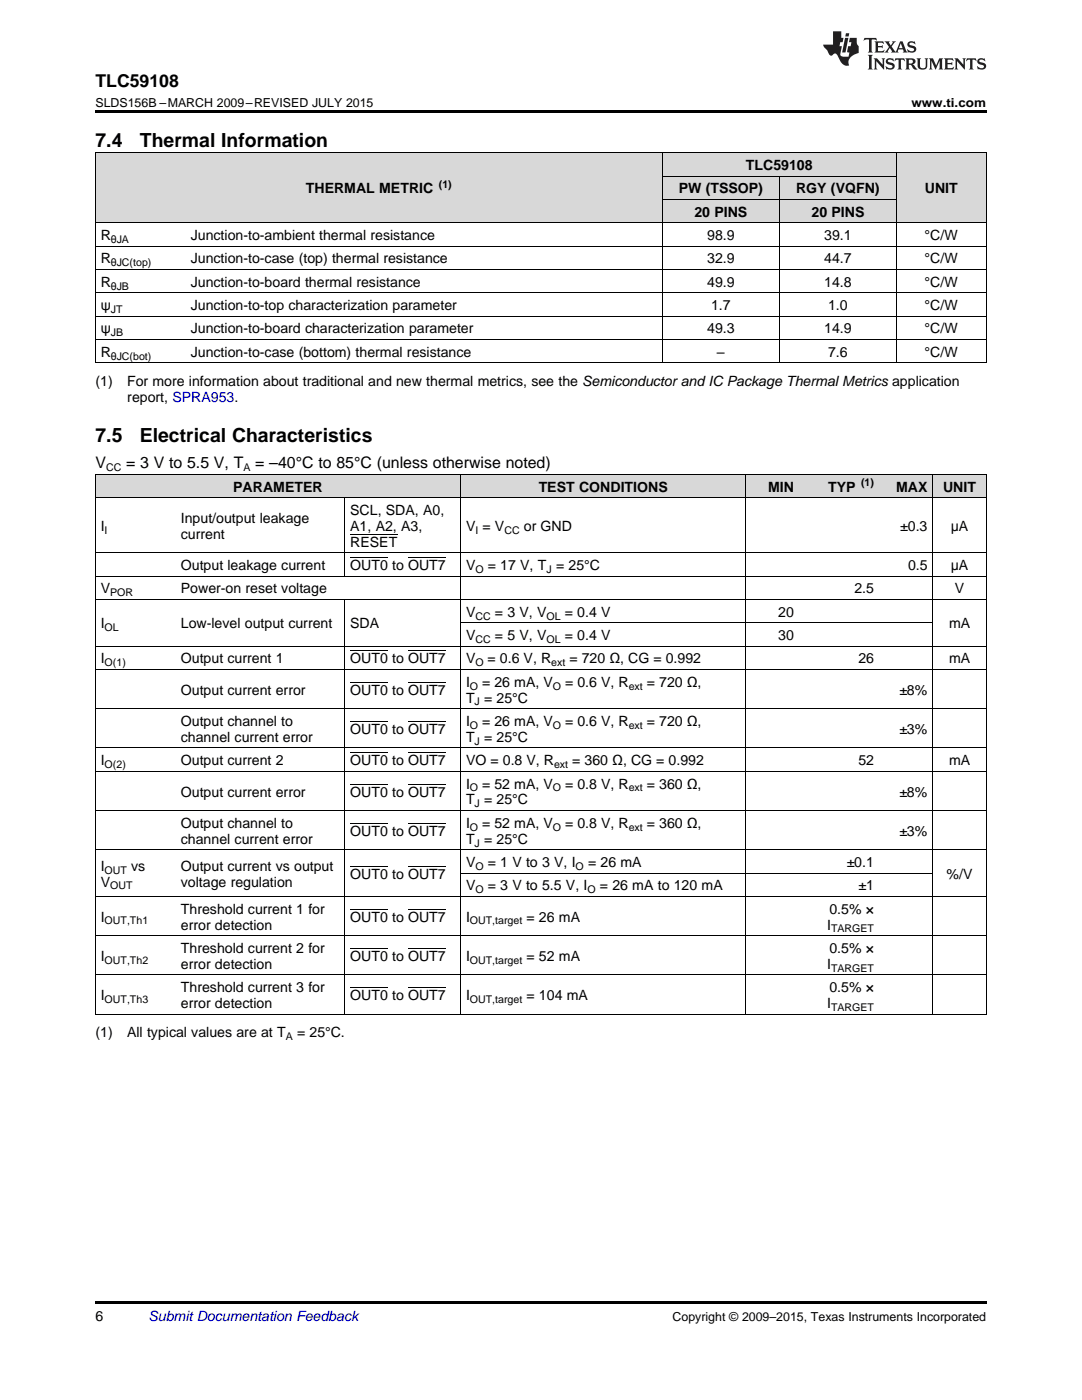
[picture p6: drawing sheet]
<svg xmlns="http://www.w3.org/2000/svg" width="216mm" height="279mm" viewBox="0 0 216 279" stroke-linecap="round" stroke-linejoin="round" font-family="sans-serif">
<defs><g id="words">
<g font-size="3.9">
<text x="19" y="29.3">7.4</text>
<text x="27.9" y="29.3">Thermal Information</text>
<text x="19" y="88.3">7.5</text>
<text x="27.9" y="88.3">Electrical Characteristics</text>
</g>
<text font-size="3.5" x="19" y="17.3">TLC59108</text>
<g font-size="3.2">
<text x="19" y="93.5">V</text>
<text x="25.2" y="93.5">= 3 V to 5.5 V, T</text>
<text x="50.9" y="93.5">= –40°C to 85°C (unless otherwise noted)</text>
</g>
<g font-size="2.8">
<text x="148.8" y="33.9">TLC59108</text>
<text x="61" y="38.6">THERMAL METRIC</text>
<text x="135.4" y="38.6">PW (TSSOP)</text>
<text x="158.9" y="38.6">RGY (VQFN)</text>
<text x="184.5" y="38.6">UNIT</text>
<text x="20.1" y="47.9">R</text>
<text x="38.1" y="47.9">Junction-to-ambient thermal resistance</text>
<text x="138.6" y="43.3">20 PINS</text>
<text x="141.1" y="47.9">98.9</text>
<text x="161.9" y="43.3">20 PINS</text>
<text x="164.5" y="47.9">39.1</text>
<text x="184.5" y="47.9">°C/W</text>
<text x="20.1" y="52.6">R</text>
<text x="38.1" y="52.6">Junction-to-case (top) thermal resistance</text>
<text x="141.1" y="52.6">32.9</text>
<text x="164.5" y="52.6">44.7</text>
<text x="184.5" y="52.6">°C/W</text>
<text x="20.1" y="57.2">R</text>
<text x="38.1" y="57.2">Junction-to-board thermal resistance</text>
<text x="141.1" y="57.2">49.9</text>
<text x="164.5" y="57.2">14.8</text>
<text x="184.5" y="57.2">°C/W</text>
<text x="20.1" y="61.9">ψ</text>
<text x="38.1" y="61.9">Junction-to-top characterization parameter</text>
<text x="141.9" y="61.9">1.7</text>
<text x="165.2" y="61.9">1.0</text>
<text x="184.5" y="61.9">°C/W</text>
<text x="20.1" y="66.5">ψ</text>
<text x="20.1" y="71.2">R</text>
<text x="38.1" y="66.5">Junction-to-board characterization parameter</text>
<text x="38.1" y="71.2">Junction-to-case (bottom) thermal resistance</text>
<text x="141.1" y="66.5">49.3</text>
<text x="143.1" y="71.2">–</text>
<text x="164.5" y="66.5">14.9</text>
<text x="165.2" y="71.2">7.6</text>
<text x="184.5" y="66.5">°C/W</text>
<text x="184.5" y="71.2">°C/W</text>
<text x="19" y="77">(1)</text>
<text x="25.4" y="77">For more information about traditional and new thermal metrics, see the Semiconductor and IC Package Thermal Metrics application</text>
<text x="25.4" y="80.2">report, SPRA953.</text>
<text x="46.5" y="98.1">PARAMETER</text>
<text x="107.5" y="98.1">TEST</text>
<text x="115.5" y="98.1">CONDITIONS</text>
<text x="153.2" y="98.1">MIN</text>
<text x="165.2" y="98.1">TYP</text>
<text x="178.8" y="98.1">MAX</text>
<text x="188.2" y="98.1">UNIT</text>
<text x="20.1" y="105.9">I</text>
<text x="36.1" y="104.4">Input/output leakage</text>
<text x="36.1" y="107.5">current</text>
<text x="69.9" y="102.8">SCL, SDA, A0,</text>
<text x="69.9" y="105.9">A1, A2, A3,</text>
<text x="93" y="105.9">V = V</text>
<text x="104.5" y="105.9">or GND</text>
<text x="179.6" y="105.9">±0.3</text>
<text x="189.7" y="105.9">μA</text>
<text x="36.1" y="113.8">Output leakage current</text>
<text x="69.9" y="109.1">RESET</text>
<text x="69.9" y="113.8">OUT0 to OUT7</text>
<text x="93" y="113.8">V</text>
<text x="97.3" y="113.8">= 17 V, T = 25°C</text>
<text x="181.2" y="113.8">0.5</text>
<text x="189.7" y="113.8">μA</text>
<text x="20.1" y="118.4">V</text>
<text x="36.1" y="118.4">Power-on reset voltage</text>
<text x="170.5" y="118.4">2.5</text>
<text x="190.5" y="118.4">V</text>
<text x="20.1" y="125.4">I</text>
<text x="36.1" y="125.4">Low-level output current</text>
<text x="69.9" y="125.4">SDA</text>
<text x="93" y="123.1">V</text>
<text x="98.7" y="123.1">= 3 V, V</text>
<text x="112.7" y="123.1">= 0.4 V</text>
<text x="155.3" y="123.1">20</text>
<text x="189.4" y="125.4">mA</text>
<text x="93" y="127.7">V</text>
<text x="98.7" y="127.7">= 5 V, V</text>
<text x="112.7" y="127.7">= 0.4 V</text>
<text x="155.3" y="127.7">30</text>
<text x="20.1" y="132.4">I</text>
<text x="36.1" y="132.4">Output current 1</text>
<text x="69.9" y="132.4">OUT0 to OUT7</text>
<text x="93" y="132.4">V</text>
<text x="93" y="137.1">I</text>
<text x="96.2" y="137.1">= 26 mA, V</text>
<text x="97.3" y="132.4">= 0.6 V, R</text>
<text x="112.7" y="137.1">= 0.6 V, R</text>
<text x="113.6" y="132.4">= 720 Ω, CG = 0.992</text>
<text x="129.1" y="137.1">= 720 Ω,</text>
<text x="171.3" y="132.4">26</text>
<text x="189.4" y="132.4">mA</text>
<text x="36.1" y="138.6">Output current error</text>
<text x="69.9" y="138.6">OUT0 to OUT7</text>
<text x="93" y="140.2">T = 25°C</text>
<text x="179.5" y="138.6">±8%</text>
<text x="36.1" y="144.9">Output channel to</text>
<text x="36.1" y="148.1">channel current error</text>
<text x="69.9" y="146.5">OUT0 to OUT7</text>
<text x="93" y="144.9">I</text>
<text x="93" y="148.1">T = 25°C</text>
<text x="96.2" y="144.9">= 26 mA, V</text>
<text x="112.7" y="144.9">= 0.6 V, R</text>
<text x="129.1" y="144.9">= 720 Ω,</text>
<text x="179.5" y="146.5">±3%</text>
<text x="20.1" y="152.7">I</text>
<text x="36.1" y="152.7">Output current 2</text>
<text x="69.9" y="152.7">OUT0 to OUT7</text>
<text x="93" y="152.7">VO = 0.8 V, R</text>
<text x="114.2" y="152.7">= 360 Ω, CG = 0.992</text>
<text x="171.3" y="152.7">52</text>
<text x="189.4" y="152.7">mA</text>
<text x="36.1" y="159">Output current error</text>
<text x="69.9" y="159">OUT0 to OUT7</text>
<text x="93" y="157.4">I</text>
<text x="93" y="160.5">T = 25°C</text>
<text x="96.2" y="157.4">= 52 mA, V</text>
<text x="112.7" y="157.4">= 0.8 V, R</text>
<text x="129.1" y="157.4">= 360 Ω,</text>
<text x="179.5" y="159">±8%</text>
<text x="36.1" y="165.2">Output channel to</text>
<text x="69.9" y="166.8">OUT0 to OUT7</text>
<text x="93" y="165.2">I</text>
<text x="96.2" y="165.2">= 52 mA, V</text>
<text x="112.7" y="165.2">= 0.8 V, R</text>
<text x="129.1" y="165.2">= 360 Ω,</text>
<text x="179.5" y="166.8">±3%</text>
<text x="20.1" y="173.8">I</text>
<text x="26.2" y="173.8">vs</text>
<text x="36.1" y="168.4">channel current error</text>
<text x="36.1" y="173.8">Output current vs output</text>
<text x="93" y="168.4">T = 25°C</text>
<text x="93" y="173">V</text>
<text x="97.3" y="173">= 1 V to 3 V, I</text>
<text x="117.3" y="173">= 26 mA</text>
<text x="168.9" y="173">±0.1</text>
<text x="20.1" y="177">V</text>
<text x="36.1" y="177">voltage regulation</text>
<text x="69.9" y="175.4">OUT0 to OUT7</text>
<text x="93" y="177.7">V</text>
<text x="97.3" y="177.7">= 3 V to 5.5 V, I</text>
<text x="119.7" y="177.7">= 26 mA to 120 mA</text>
<text x="171.3" y="177.7">±1</text>
<text x="188.9" y="175.4">%/V</text>
<text x="20.1" y="183.9">I</text>
<text x="36.1" y="182.4">Threshold current 1 for</text>
<text x="36.1" y="185.5">error detection</text>
<text x="69.9" y="183.9">OUT0 to OUT7</text>
<text x="93" y="183.9">I</text>
<text x="105.1" y="183.9">= 26 mA</text>
<text x="165.1" y="185.5">I</text>
<text x="165.5" y="182.4">0.5% ×</text>
<text x="20.1" y="191.8">I</text>
<text x="36.1" y="190.2">Threshold current 2 for</text>
<text x="69.9" y="191.8">OUT0 to OUT7</text>
<text x="93" y="191.8">I</text>
<text x="105.1" y="191.8">= 52 mA</text>
<text x="165.5" y="190.2">0.5% ×</text>
<text x="36.1" y="193.4">error detection</text>
<text x="165.1" y="193.4">I</text>
<text x="20.1" y="199.6">I</text>
<text x="36.1" y="198">Threshold current 3 for</text>
<text x="36.1" y="201.2">error detection</text>
<text x="69.9" y="199.6">OUT0 to OUT7</text>
<text x="93" y="199.6">I</text>
<text x="105.1" y="199.6">= 104 mA</text>
<text x="165.1" y="201.2">I</text>
<text x="165.5" y="198">0.5% ×</text>
<text x="19" y="207">(1)</text>
<text x="25.4" y="207">All typical values are at T</text>
<text x="59.3" y="207">= 25°C.</text>
<text x="19" y="263.6">6</text>
</g>
<text font-size="2.8" fill="#0000c8" x="29.6" y="263.6">Submit Documentation Feedback</text>
<g font-size="2.5">
<text x="19" y="21.4">SLDS156B –MARCH 2009–REVISED JULY 2015</text>
<text x="181.9" y="21.4">www.ti.com</text>
<text x="134.2" y="263.6">Copyright © 2009–2015, Texas Instruments Incorporated</text>
</g>
<g font-size="2.1">
<text x="87.6" y="37.5">(1)</text>
<text x="22.1" y="48.5">θJA</text>
<text x="22.1" y="53.1">θJC(top)</text>
<text x="22.1" y="57.8">θJB</text>
<text x="22.1" y="62.4">JT</text>
<text x="22.1" y="67.1">JB</text>
<text x="22.1" y="71.8">θJC(bot)</text>
<text x="21.2" y="94.1">CC</text>
<text x="48.6" y="94.1">A</text>
<text x="171.8" y="97">(1)</text>
<text x="20.9" y="106.5">I</text>
<text x="94.9" y="106.5">I</text>
<text x="100.6" y="106.5">CC</text>
<text x="22" y="119">POR</text>
<text x="94.9" y="114.3">O</text>
<text x="109" y="114.3">J</text>
<text x="20.9" y="126">OL</text>
<text x="94.9" y="123.6">CC</text>
<text x="109" y="123.6">OL</text>
<text x="94.9" y="128.3">CC</text>
<text x="109" y="128.3">OL</text>
<text x="20.9" y="133">O(1)</text>
<text x="93.8" y="137.6">O</text>
<text x="94.9" y="133">O</text>
<text x="110" y="133">ext</text>
<text x="110.3" y="137.6">O</text>
<text x="125.4" y="137.6">ext</text>
<text x="94.7" y="140.8">J</text>
<text x="93.8" y="145.5">O</text>
<text x="94.7" y="148.6">J</text>
<text x="110.3" y="145.5">O</text>
<text x="125.4" y="145.5">ext</text>
<text x="20.9" y="153.3">O(2)</text>
<text x="110.6" y="153.3">ext</text>
<text x="93.8" y="157.9">O</text>
<text x="94.7" y="161.1">J</text>
<text x="110.3" y="157.9">O</text>
<text x="125.4" y="157.9">ext</text>
<text x="93.8" y="165.8">O</text>
<text x="110.3" y="165.8">O</text>
<text x="125.4" y="165.8">ext</text>
<text x="94.7" y="168.9">J</text>
<text x="94.9" y="173.6">O</text>
<text x="114.9" y="173.6">O</text>
<text x="20.9" y="174.3">OUT</text>
<text x="22" y="177.5">OUT</text>
<text x="94.9" y="178.3">O</text>
<text x="117.2" y="178.3">O</text>
<text x="20.9" y="184.5">OUT,Th1</text>
<text x="93.8" y="184.5">OUT,target</text>
<text x="165.8" y="186.1">TARGET</text>
<text x="20.9" y="192.3">OUT,Th2</text>
<text x="93.8" y="192.3">OUT,target</text>
<text x="165.8" y="193.9">TARGET</text>
<text x="20.9" y="200.2">OUT,Th3</text>
<text x="93.8" y="200.2">OUT,target</text>
<text x="165.8" y="201.8">TARGET</text>
<text x="57" y="207.6">A</text>
</g>
</g></defs>
<g fill="#d8d8d8">
<path d="M19 94.7h16v4.7h-16z"/>
<path d="M35 94.7h33.8v4.7h-33.8z"/>
<path d="M68.8 94.7h23.1v4.7h-23.1z"/>
<path d="M91.9 94.7h23.1v4.7h-23.1z"/>
<path d="M115 94.7h33.8v4.7h-33.8z"/>
<path d="M148.8 94.7h10.7v4.7h-10.7z"/>
<path d="M159.5 94.7h16v4.7h-16z"/>
<path d="M175.5 94.7h10.7v4.7h-10.7z"/>
<path d="M186.2 94.7h10.6v4.7h-10.6z"/>
<path d="M19 30.6h18v13.9h-18z"/>
<path d="M37 30.6h95.2v13.9h-95.2z"/>
<path d="M132.2 39.9h23.3v4.6h-23.3z"/>
<path d="M155.5 39.9h23.4v4.6h-23.4z"/>
<path d="M178.9 30.6h17.9v13.9h-17.9z"/>
<path d="M132.2 35.2h23.3v4.7h-23.3z"/>
<path d="M155.5 35.2h23.4v4.7h-23.4z"/>
<path d="M132.2 30.6h23.3v4.6h-23.3z"/>
<path d="M155.5 30.6h23.4v4.6h-23.4z"/>
</g>
<path d="M19 22h177.8v.5h-177.8zM19 72.4l.2 .1zM132.1 72.4l.1 .1zM155.4 72.4l.1 .1zM178.8 72.4l.1 .1zM196.7 72.4l.1 .1zM19 259.7h177.8v.5h-177.8z" fill="#000"/>
<g fill="none" stroke="#000" stroke-width=".2">
<path d="M19 30.5h177.8M19.1 30.5v42M132.1 30.5v42M132.2 39.8h46.7M132.2 35.2h46.7M155.5 35.2v37.3M178.8 30.5v42M196.8 30.5v42M19 58.4h177.8M19 53.8h177.8M19 49.1h177.8M19 44.5h177.8"/>
<path d="M19 72.4h177.8M19 67.8h177.8M19 63.1h177.8M19 94.7h177.8v107.8M19 99.3h177.8M19.1 94.7v107.8M68.8 99.3v15.7M91.9 94.7v107.8M148.8 94.7v107.8M186.1 94.7v107.8M19 119.6h177.8M19 115h177.8"/>
<path d="M19 110.3h177.8M68.8 119.7v82.8M19 133.6h177.8M19 129h177.8M91.9 124.3h94.3M19 153.9h177.8M19 149.3h177.8M19 141.4h177.8M19 178.9h177.8M19 169.6h177.8M19 161.8h177.8M91.9 174.3h94.3"/>
<path d="M19 194.6h177.8M19 186.7h177.8M19 202.4h177.8"/>
</g>
<g fill="#231f20">
<path d="M172.5 7.6l-.1 .5 .4-.2h.6v.1v2.1l-.2 .4h.9l-.2-.4v-2.1l.1-.1h.5l.5 .2-.2-.5zM174.5 8.3l.2 .3v1.5l-.2 .4h1.8l.2-.6a1.04 1.04 0 0 1-1.3 .2v-.7h.6l.3 .2v-.6l-.3 .2h-.6v-.6l.8-.1 .4 .3-.2-.5zM176.5 8.3l.9 1.1-.9 1.1h.8l-.2-.2 .4-.7 .5 .7-.2 .2h1.5l-.2-.2 .2-.4h.9l.1 .4-.2 .2h1l-.3-.3-.7-1.9h-.5l-.9 2-.8-1 .9-1h-.8l.1 .3-.4 .5-.3-.6 .1-.2zM179.7 8.6l.4 1h-.7zM181.3 8.4a.63 .63 0 0 0-.2 .7 .63 .63 0 0 0 .6 .4l.6 .2 .1 .2a.75 .75 0 0 1-.7 .4 .75 .75 0 0 1-.6-.5l.1 .7 .1-.1a1.11 1.11 0 0 0 1.5-.6 1.13 1.13 0 0 0-1.2-.8l-.1-.4a1.04 1.04 0 0 1 1.2 .2l-.2-.5-.2 .1-.4-.2zM173.2 10.9l.2 .4v2.2l-.2 .4h1l-.3-.4v-2.2l.3-.4zM174.3 11.6l.3 .4v1.5l-.3 .4h.8l-.2-.4v-1.3l1.5 1.7v-1.9l.2-.4h-.7l.2 .4v.9l-1.1-1.3zM177 11.8a.62 .62 0 0 0-.2 .7 .62 .62 0 0 0 .6 .4l.6 .1 .1 .3a.76 .76 0 0 1-.7 .3 .76 .76 0 0 1-.7-.4l.2 .7 .1-.1a1.11 1.11 0 0 0 1.5-.6 1.13 1.13 0 0 0-1.2-.8l-.1-.4a1.04 1.04 0 0 1 1.2 .2l-.2-.6-.2 .1-.5-.1zM178.7 11.6l-.2 .6a.61 .61 0 0 1 .8-.3v1.6l-.2 .4h.9l-.2-.4v-1.6a.63 .63 0 0 1 .7 .3l-.1-.6zM180.6 11.6l.3 .4v1.5l-.3 .4h1l-.2-.2-.1-.8 .6 .2a.76 .76 0 0 0 1.2 .7l-1-1a.58 .58 0 0 0 .6-.5 .58 .58 0 0 0-.5-.6zM181.4 11.9h.1a.45 .45 0 0 1 .5 .1 .45 .45 0 0 1 .1 .5l-.8 .2zM182.9 11.6l.2 .2a2.17 2.17 0 0 0 .3 1.9 .99 .99 0 0 0 1.6-.6v-1.1l.2-.4h-.7l.2 .2a1.92 1.92 0 0 1-.2 1.8 .6 .6 0 0 1-.9-.5v-1.1l.2-.4zM185.4 11.6l.2 .4v1.5l-.2 .4h.7l-.2-.4v-1.4l.8 1.8 .8-1.8v1.4l-.2 .4h.9l-.2-.4v-1.5l.2-.4h-.8l-.6 1.5-.6-1.5zM188.4 11.6l.2 .4v1.5l-.2 .4h1.8l.1-.6a1.04 1.04 0 0 1-1.2 .1v-.6h.5l.4 .2v-.6l-.4 .2h-.5v-.7h.8l.3 .3-.1-.6zM190.5 11.6l.2 .4v1.5l-.2 .4h.7l-.2-.4v-1.3l1.5 1.7v-1.9l.2-.4h-.7l.2 .4v.9l-1.1-1.3zM192.9 11.6l-.1 .6a.61 .61 0 0 1 .7-.3l.1 1.6-.3 .4h1l-.3-.4 .1-1.6a.63 .63 0 0 1 .7 .3l-.1-.6zM195.2 11.8a.62 .62 0 0 0-.2 .7 .62 .62 0 0 0 .6 .4l.6 .1 .1 .3a.76 .76 0 0 1-.7 .3 .76 .76 0 0 1-.6-.4l.1 .7 .1-.1a1.11 1.11 0 0 0 1.6-.6 1.13 1.13 0 0 0-1.3-.8l-.1-.4a1.04 1.04 0 0 1 1.2 .2l-.1-.6-.2 .1-.5-.1z"/>
<path d="M166.2 6.3v2.6h-1.9v.4l.8 .9a.91 .91 0 0 0 1 .8 .56 .56 0 0 1 .5-.3 .56 .56 0 0 1 .5 .3l.4 .8a1.53 1.53 0 0 0 1.9 1.2 1.54 1.54 0 0 1 1-2.1l.9-.3v-1.4a1.52 1.52 0 0 1-.4-1.6h-1.3l-.2 .8h.5l-.2 .8h-.5l-.1 1v.2l.4 .1-.2 .8a1.93 1.93 0 0 1-1.6-.3l.3-1.8h-.5l.2-.8h.4l.2-.8h-.4v-1.3zM168.6 7.6l-.6 2.9h.7l.6-2.9zM168.8 6.6l-.1 .7h.6l.2-.7z"/>
</g>
<g fill="none" stroke="#000" stroke-width=".2">
<path d="M69.9 111.3h7.5M69.9 106.6h9.4M81.4 111.3h7.5M69.9 136.2h7.5M69.9 129.9h7.5M81.4 136.2h7.5M81.4 129.9h7.5M69.9 156.5h7.5M69.9 150.2h7.5M69.9 144h7.5M81.4 156.5h7.5M81.4 150.2h7.5"/>
<path d="M81.4 144h7.5M69.9 172.9h7.5M69.9 164.3h7.5M81.4 172.9h7.5M81.4 164.3h7.5M69.9 197.1h7.5M69.9 189.3h7.5M69.9 181.5h7.5M81.4 197.1h7.5M81.4 189.3h7.5M81.4 181.5h7.5"/>
</g>
<use href="#words"/>
</svg>
